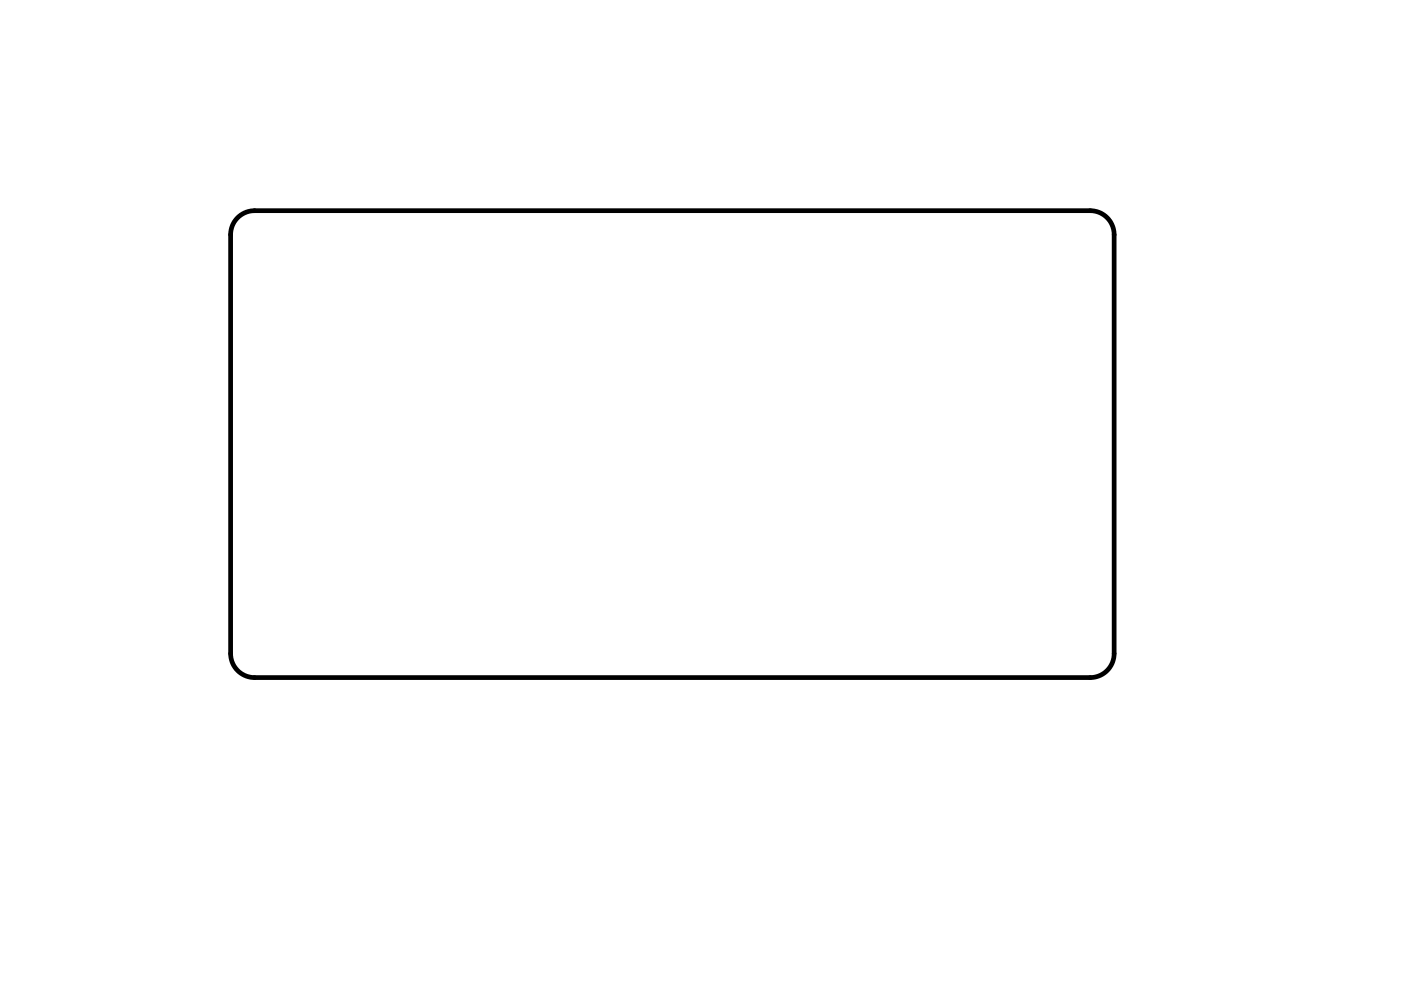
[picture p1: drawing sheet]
<svg xmlns="http://www.w3.org/2000/svg" width="297mm" height="210mm" viewBox="0 0 297 210" stroke-linecap="round" stroke-linejoin="round" font-family="sans-serif">
<path d="M50.4 46.2a5.1 5.1 0 0 1 3.6-1.5h177.1a5.1 5.1 0 0 1 5.1 5.1v88.9a5.1 5.1 0 0 1-5.1 5.1h-177.1a5.1 5.1 0 0 1-5.1-5.1v-88.9a5.1 5.1 0 0 1 1.5-3.6z" fill="none" stroke="#000" stroke-width="1"/>
</svg>
